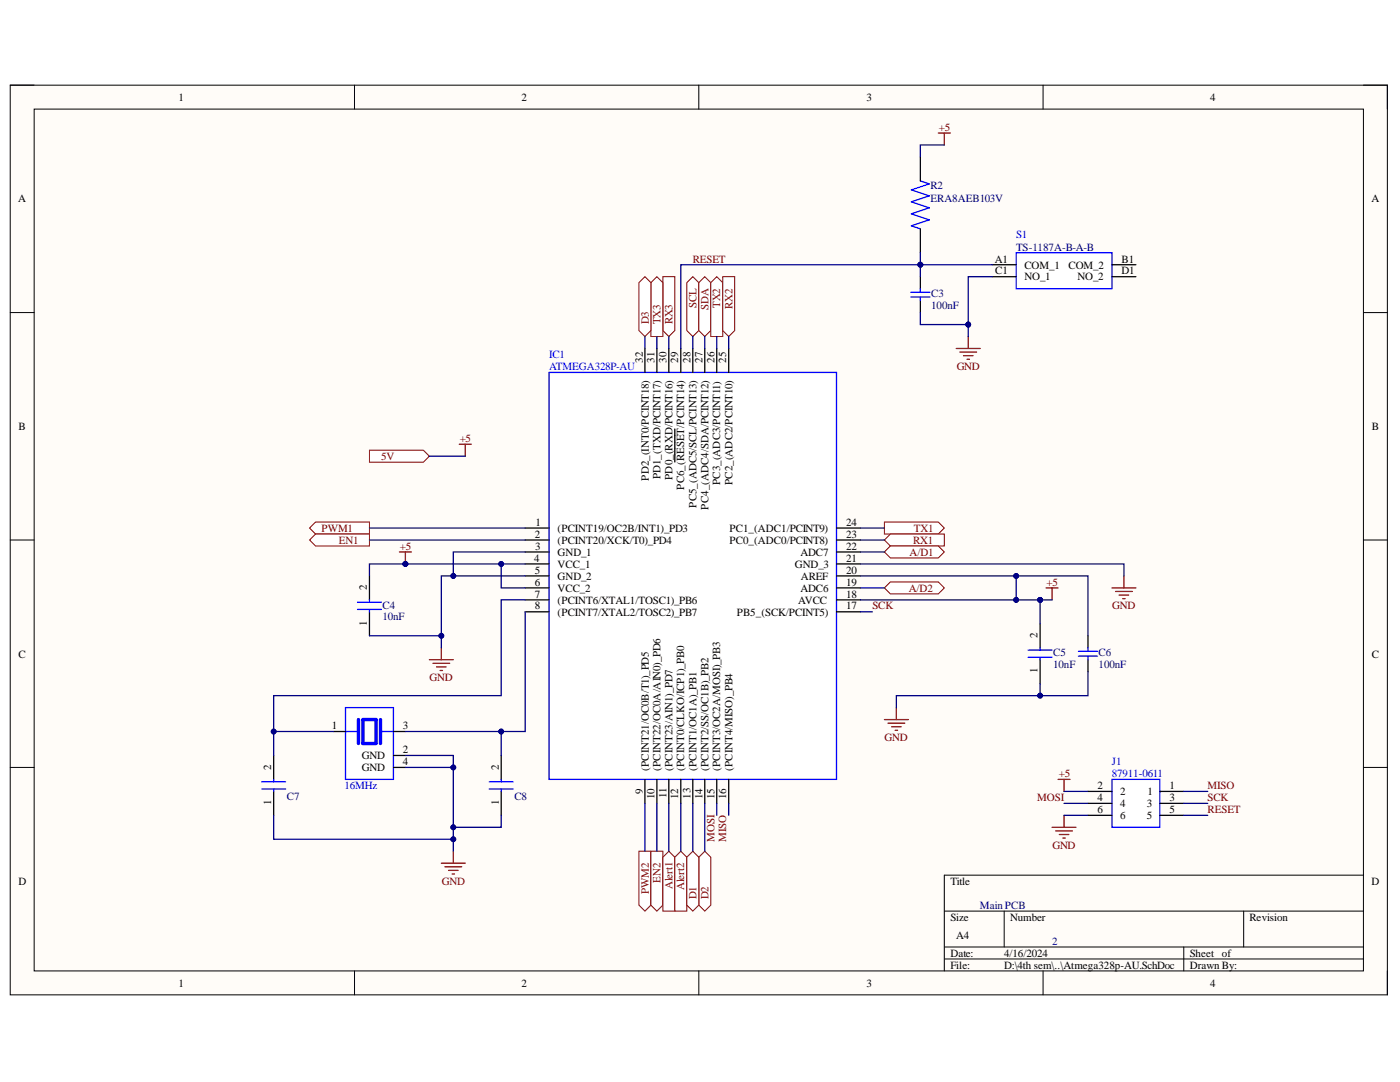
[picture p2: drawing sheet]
<svg xmlns="http://www.w3.org/2000/svg" width="279mm" height="216mm" viewBox="0 0 279 216" stroke-linecap="round" stroke-linejoin="round" font-family="sans-serif">
<defs><g id="words">
<g font-size="2.2">
<text x="35.6" y="20.1">1</text>
<text x="104.1" y="20.1">2</text>
<text x="172.9" y="20.1">3</text>
<text x="241.5" y="20.1">4</text>
<text x="3.6" y="40.4">A</text>
<text x="273.7" y="40.4">A</text>
<text x="198.5" y="52.4">A1</text>
<text x="204.5" y="53.6">COM_1</text>
<text x="213.3" y="53.6">COM_2</text>
<text x="223.8" y="52.4">B1</text>
<text x="198.6" y="54.8">C1</text>
<text x="204.5" y="56">NO_1</text>
<text x="215" y="56">NO_2</text>
<text x="223.8" y="54.8">D1</text>
<text x="128.3" y="72.4" transform="rotate(-90 128.3 72.4)">32</text>
<text x="130.6" y="72.4" transform="rotate(-90 130.6 72.4)">31</text>
<text x="133" y="72.4" transform="rotate(-90 133 72.4)">30</text>
<text x="135.4" y="72.4" transform="rotate(-90 135.4 72.4)">29</text>
<text x="137.8" y="72.4" transform="rotate(-90 137.8 72.4)">28</text>
<text x="140.2" y="72.4" transform="rotate(-90 140.2 72.4)">27</text>
<text x="142.6" y="72.4" transform="rotate(-90 142.6 72.4)">26</text>
<text x="144.9" y="72.4" transform="rotate(-90 144.9 72.4)">25</text>
<text x="3.7" y="85.8">B</text>
<text x="273.8" y="85.8">B</text>
<text x="129.5" y="95.9" transform="rotate(-90 129.5 95.9)">PD2_(INT0/PCINT18)</text>
<text x="131.8" y="95.7" transform="rotate(-90 131.8 95.7)">PD1_(TXD/PCINT17)</text>
<text x="134.2" y="95.8" transform="rotate(-90 134.2 95.8)">PD0_(RXD/PCINT16)</text>
<text x="136.6" y="97.7" transform="rotate(-90 136.6 97.7)">PC6_(RESET/PCINT14)</text>
<text x="139" y="101.3" transform="rotate(-90 139 101.3)">PC5_(ADC5/SCL/PCINT13)</text>
<text x="141.4" y="101.7" transform="rotate(-90 141.4 101.7)">PC4_(ADC4/SDA/PCINT12)</text>
<text x="143.7" y="96.8" transform="rotate(-90 143.7 96.8)">PC3_(ADC3/PCINT11)</text>
<text x="146.2" y="96.8" transform="rotate(-90 146.2 96.8)">PC2_(ADC2/PCINT10)</text>
<text x="106.7" y="107.3">2</text>
<text x="106.9" y="105">1</text>
<text x="111.3" y="106.1">(PCINT19/OC2B/INT1)_PD3</text>
<text x="145.6" y="106.1">PC1_(ADC1/PCINT9)</text>
<text x="168.9" y="105">24</text>
<text x="168.9" y="107.3">23</text>
<text x="106.6" y="112.1">4</text>
<text x="106.8" y="109.7">3</text>
<text x="111.3" y="108.5">(PCINT20/XCK/T0)_PD4</text>
<text x="111.3" y="110.9">GND_1</text>
<text x="111.3" y="113.3">VCC_1</text>
<text x="145.6" y="108.5">PC0_(ADC0/PCINT8)</text>
<text x="158.6" y="113.3">GND_3</text>
<text x="159.7" y="110.9">ADC7</text>
<text x="168.9" y="109.7">22</text>
<text x="168.9" y="112.1">21</text>
<text x="73.2" y="117.8" transform="rotate(-90 73.2 117.8)">2</text>
<text x="106.7" y="114.5">5</text>
<text x="106.7" y="116.9">6</text>
<text x="106.7" y="119.2">7</text>
<text x="111.3" y="115.7">GND_2</text>
<text x="111.3" y="118.1">VCC_2</text>
<text x="159.7" y="118.1">ADC6</text>
<text x="159.8" y="115.7">AREF</text>
<text x="168.9" y="114.5">20</text>
<text x="168.9" y="116.9">19</text>
<text x="168.9" y="119.2">18</text>
<text x="73.2" y="124.8" transform="rotate(-90 73.2 124.8)">1</text>
<text x="106.7" y="121.6">8</text>
<text x="111.3" y="120.4">(PCINT6/XTAL1/TOSC1)_PB6</text>
<text x="111.3" y="122.9">(PCINT7/XTAL2/TOSC2)_PB7</text>
<text x="147" y="122.9">PB5_(SCK/PCINT5)</text>
<text x="159.3" y="120.4">AVCC</text>
<text x="168.9" y="121.6">17</text>
<text x="3.7" y="131.2">C</text>
<text x="207.1" y="127.4" transform="rotate(-90 207.1 127.4)">2</text>
<text x="273.8" y="131.2">C</text>
<text x="207.1" y="134.4" transform="rotate(-90 207.1 134.4)">1</text>
<text x="66.2" y="145.5">1</text>
<text x="80.4" y="145.5">3</text>
<text x="54.1" y="153.6" transform="rotate(-90 54.1 153.6)">2</text>
<text x="72.2" y="151.5">GND</text>
<text x="72.2" y="153.9">GND</text>
<text x="80.4" y="150.3">2</text>
<text x="80.4" y="152.7">4</text>
<text x="99.5" y="153.6" transform="rotate(-90 99.5 153.6)">2</text>
<text x="129.5" y="153.8" transform="rotate(-90 129.5 153.8)">(PCINT21/OC0B/T1)_PD5</text>
<text x="131.8" y="153.8" transform="rotate(-90 131.8 153.8)">(PCINT22/OC0A/AIN0)_PD6</text>
<text x="134.2" y="153.8" transform="rotate(-90 134.2 153.8)">(PCINT23/AIN1)_PD7</text>
<text x="136.6" y="153.8" transform="rotate(-90 136.6 153.8)">(PCINT0/CLKO/ICP1)_PB0</text>
<text x="139" y="153.8" transform="rotate(-90 139 153.8)">(PCINT1/OC1A)_PB1</text>
<text x="141.4" y="153.8" transform="rotate(-90 141.4 153.8)">(PCINT2/SS/OC1B)_PB2</text>
<text x="143.7" y="153.8" transform="rotate(-90 143.7 153.8)">(PCINT3/OC2A/MOSI)_PB3</text>
<text x="146.2" y="153.8" transform="rotate(-90 146.2 153.8)">(PCINT4/MISO)_PB4</text>
<text x="54.1" y="160.7" transform="rotate(-90 54.1 160.7)">1</text>
<text x="99.5" y="160.7" transform="rotate(-90 99.5 160.7)">1</text>
<text x="128.3" y="158.5" transform="rotate(-90 128.3 158.5)">9</text>
<text x="130.6" y="159.5" transform="rotate(-90 130.6 159.5)">10</text>
<text x="133" y="159.3" transform="rotate(-90 133 159.3)">11</text>
<text x="135.4" y="159.5" transform="rotate(-90 135.4 159.5)">12</text>
<text x="137.8" y="159.4" transform="rotate(-90 137.8 159.4)">13</text>
<text x="140.2" y="159.5" transform="rotate(-90 140.2 159.5)">14</text>
<text x="142.6" y="159.5" transform="rotate(-90 142.6 159.5)">15</text>
<text x="144.9" y="159.5" transform="rotate(-90 144.9 159.5)">16</text>
<text x="219" y="157.4">2</text>
<text x="219" y="159.9">4</text>
<text x="223.6" y="158.7">2</text>
<text x="223.6" y="161.1">4</text>
<text x="228.9" y="161.1">3</text>
<text x="229" y="158.7">1</text>
<text x="233.4" y="157.4">1</text>
<text x="233.4" y="159.9">3</text>
<text x="219" y="162.3">6</text>
<text x="223.6" y="163.4">6</text>
<text x="228.9" y="163.4">5</text>
<text x="233.4" y="162.3">5</text>
<text x="3.7" y="176.6">D</text>
<text x="189.7" y="176.6">Title</text>
<text x="273.7" y="176.6">D</text>
<text x="189.7" y="183.7">Size</text>
<text x="201.6" y="183.7">Number</text>
<text x="249.4" y="183.7">Revision</text>
<text x="189.7" y="190.9">Date:</text>
<text x="190.8" y="187.4">A4</text>
<text x="200.4" y="190.9">4/16/2024</text>
<text x="237.4" y="190.9">Sheet of</text>
<text x="35.6" y="196.9">1</text>
<text x="104.1" y="196.9">2</text>
<text x="172.9" y="196.9">3</text>
<text x="189.7" y="193.3">File:</text>
<text x="200.4" y="193.3">D:\4th sem\..\Atmega328p-AU.SchDoc</text>
<text x="237.4" y="193.3">Drawn By:</text>
<text x="241.5" y="196.9">4</text>
</g>
<g font-size="2.2" fill="#800000">
<text x="187.4" y="26.1">+5</text>
<text x="138.2" y="52.4">RESET</text>
<text x="129.5" y="64.7" transform="rotate(-90 129.5 64.7)">D3</text>
<text x="131.8" y="64.7" transform="rotate(-90 131.8 64.7)">TX3</text>
<text x="134.2" y="64.7" transform="rotate(-90 134.2 64.7)">RX3</text>
<text x="139" y="61.5" transform="rotate(-90 139 61.5)">SCL</text>
<text x="141.4" y="61.9" transform="rotate(-90 141.4 61.9)">SDA</text>
<text x="143.7" y="61.4" transform="rotate(-90 143.7 61.4)">TX2</text>
<text x="146.2" y="61.6" transform="rotate(-90 146.2 61.6)">RX2</text>
<text x="190.9" y="73.9">GND</text>
<text x="91.7" y="88.2">+5</text>
<text x="76.1" y="91.8">5V</text>
<text x="64.2" y="106.1">PWM1</text>
<text x="182.4" y="106.1">TX1</text>
<text x="67.6" y="108.5">EN1</text>
<text x="79.8" y="109.7">+5</text>
<text x="181.5" y="110.9">A/D1</text>
<text x="182.2" y="108.5">RX1</text>
<text x="181.4" y="118.1">A/D2</text>
<text x="208.9" y="116.9">+5</text>
<text x="174.1" y="121.6">SCK</text>
<text x="222" y="121.6">GND</text>
<text x="85.7" y="136">GND</text>
<text x="176.6" y="147.9">GND</text>
<text x="211.3" y="155.1">+5</text>
<text x="207" y="159.9">MOSI</text>
<text x="241" y="157.4">MISO</text>
<text x="241" y="159.9">SCK</text>
<text x="241" y="162.3">RESET</text>
<text x="142.6" y="168" transform="rotate(-90 142.6 168)">MOSI</text>
<text x="144.9" y="168" transform="rotate(-90 144.9 168)">MISO</text>
<text x="210" y="169.4">GND</text>
<text x="88.2" y="176.6">GND</text>
<text x="129.5" y="178.4" transform="rotate(-90 129.5 178.4)">PWM2</text>
<text x="131.8" y="176.1" transform="rotate(-90 131.8 176.1)">EN2</text>
<text x="134.2" y="177.5" transform="rotate(-90 134.2 177.5)">Alert1</text>
<text x="136.6" y="177.6" transform="rotate(-90 136.6 177.6)">Alert2</text>
<text x="139" y="179.4" transform="rotate(-90 139 179.4)">D1</text>
<text x="141.4" y="179.4" transform="rotate(-90 141.4 179.4)">D2</text>
</g>
<g font-size="2.2" fill="#000080">
<text x="185.7" y="37.8">R2</text>
<text x="185.7" y="40.2">ERA8AEB103V</text>
<text x="202.8" y="50">TS-1187A-B-A-B</text>
<text x="185.9" y="59.3">C3</text>
<text x="185.9" y="61.7">100nF</text>
<text x="76.4" y="121.4">C4</text>
<text x="76.4" y="123.8">10nF</text>
<text x="210.2" y="131">C5</text>
<text x="219.3" y="131">C6</text>
<text x="210.2" y="133.4">10nF</text>
<text x="219.3" y="133.4">100nF</text>
<text x="57.2" y="159.6">C7</text>
<text x="102.7" y="159.6">C8</text>
<text x="195.6" y="181.4">Main PCB</text>
<text x="210" y="188.5">2</text>
</g>
<g font-size="2.2" fill="#00f">
<text x="202.8" y="47.6">S1</text>
<text x="109.6" y="71.5">IC1</text>
<text x="109.6" y="73.9">ATMEGA328P-AU</text>
<text x="221.9" y="152.7">J1</text>
<text x="221.9" y="155.1">87911-0611</text>
<text x="68.7" y="157.4">16MHz</text>
</g>
</g></defs>
<path d="M2 17h274.9v181.5h-274.9z" fill-rule="evenodd" fill="#fffcf8"/>
<path d="M2 17h274.9v181.5h-274.9z" fill="none" stroke="#000" stroke-width=".2"/>
<path d="M6.8 21.8h265.3v171.9h-265.3z" fill-rule="evenodd" fill="#fffcf8"/>
<g fill="none" stroke="#000" stroke-width=".2">
<path d="M2 17h4.8M70.7 17v4.8M139.5 17v4.8M208.2 17v4.8M272.1 17h4.8v4.8M6.8 21.8h265.3v171.9h-265.3zM2 62.4h4.8M272.1 62.4h4.8M2 107.8h4.8M272.1 107.8h4.8M2 153.1h4.8M272.1 153.1h4.8"/>
<path d="M272.1 174.6h-83.6v19.1M70.8 193.7v4.8M139.5 193.7v4.8M188.5 181.8h83.6M188.5 189h83.6M188.5 191.4h83.6M200.4 181.8v7.2M208.2 193.7v4.8M236.3 189v4.7M248.2 181.8v7.2M276.9 193.7v4.8"/>
</g>
<path d="M109.6 74.3h57.3v81.2h-57.3z" fill-rule="evenodd" fill="#fff"/>
<path d="M109.6 74.3h57.3v81.2h-57.3z" fill="none" stroke="#00f" stroke-width=".25"/>
<g fill="none" stroke="#000" stroke-width=".25">
<path d="M128.7 69.5v4.8M131.1 69.5v4.8M133.5 69.5v4.8M135.9 69.5v4.8M138.3 69.5v4.8M140.7 69.5v4.8M143 69.5v4.8M145.4 69.5v4.8M134.7 85.6v6.6M104.8 105.4h4.8M104.8 107.8h4.8M104.8 110.1h4.8"/>
<path d="M104.8 112.5h4.8M104.8 114.9h4.8M104.8 117.3h4.8M104.8 119.7h4.8M166.9 105.4h4.8M166.9 107.8h4.8M166.9 110.1h4.8M166.9 112.5h4.8M166.9 114.9h4.8M166.9 117.3h4.8M166.9 119.7h4.8M104.8 122.1h4.8"/>
<path d="M166.9 122.1h4.8M128.7 155.5v4.8M131.1 155.5v4.8M133.5 155.5v4.8M135.9 155.5v4.8M138.3 155.5v4.8M140.7 155.5v4.8M143 155.5v4.8M145.4 155.5v4.8"/>
</g>
<path d="M69 141.2h9.5v14.3h-9.5z" fill-rule="evenodd" fill="#fff"/>
<path d="M52.2 157.4h4.8M52.2 156h4.8M54.6 155.5v.5M54.6 157.4v.5M69 141.2h9.5v14.3h-9.5zM69 146h2.3M76.1 146h2.4M97.6 157.4h4.8M97.6 156h4.8M100 155.5v.5M100 157.4v.5" fill="none" stroke="#00f" stroke-width=".25"/>
<path d="M71.5 143.6v4.8M72.4 143.6h2.6v4.8h-2.6zM75.9 143.6v4.8" fill="none" stroke="#00f" stroke-width=".68"/>
<path d="M54.6 150.7v4.8M54.6 157.9v4.8M66.6 146h2.4M78.5 146h2.4M78.5 150.7h2.4M78.5 153.1h2.4M100 150.7v4.8M100 157.9v4.8" fill="none" stroke="#000" stroke-width=".25"/>
<path d="M88.1 172.2h4.8M88.8 173h3.3M89.5 173.7h1.9M90.2 174.4h.5M90.5 169.9v2.3" fill="none" stroke="#800000" stroke-width=".25"/>
<path d="M73.7 89.8h10.8l1.2 1.2-1.2 1.2h-10.8z" fill-rule="evenodd" fill="#fff"/>
<path d="M73.7 89.8h10.8l1.2 1.2-1.2 1.2h-10.8z" fill="none" stroke="#800000" stroke-width=".2"/>
<path d="M187.3 26.5h2.3M188.5 26.5v2.4M91.7 88.6h2.3M92.9 88.6v2.4" fill="none" stroke="#800000" stroke-width=".25"/>
<path d="M63 104.2h10.7v2.4h-10.7l-1.2-1.2z" fill-rule="evenodd" fill="#fff"/>
<path d="M63 104.2h10.7v2.4h-10.7l-1.2-1.2z" fill="none" stroke="#800000" stroke-width=".2"/>
<path d="M61.8 107.8l1.2-1.2h10.7v2.3h-10.7z" fill-rule="evenodd" fill="#fff"/>
<path d="M61.8 107.8l1.2-1.2h10.7v2.3h-10.7z" fill="none" stroke="#800000" stroke-width=".2"/>
<path d="M127.5 169.9h2.4v10.7l-1.2 1.2-1.2-1.2z" fill-rule="evenodd" fill="#fff"/>
<path d="M127.5 169.9h2.4v10.7l-1.2 1.2-1.2-1.2z" fill="none" stroke="#800000" stroke-width=".2"/>
<path d="M129.9 169.9h2.4v10.7l-1.2 1.2-1.2-1.2z" fill-rule="evenodd" fill="#fff"/>
<path d="M129.9 169.9h2.4v10.7l-1.2 1.2-1.2-1.2z" fill="none" stroke="#800000" stroke-width=".2"/>
<path d="M132.3 171l1.2-1.1 1.2 1.1v10.8h-2.4z" fill-rule="evenodd" fill="#fff"/>
<path d="M132.3 171l1.2-1.1 1.2 1.1v10.8h-2.4z" fill="none" stroke="#800000" stroke-width=".2"/>
<path d="M134.7 171l1.2-1.1 1.2 1.1v10.8h-2.4z" fill-rule="evenodd" fill="#fff"/>
<path d="M134.7 171l1.2-1.1 1.2 1.1v10.8h-2.4z" fill="none" stroke="#800000" stroke-width=".2"/>
<path d="M137.1 56.4l1.2-1.2 1.2 1.2v9.6l-1.2 1.1-1.2-1.1z" fill-rule="evenodd" fill="#fff"/>
<path d="M137.1 56.4l1.2-1.2 1.2 1.2v9.6l-1.2 1.1-1.2-1.1z" fill="none" stroke="#800000" stroke-width=".2"/>
<path d="M139.5 56.4l1.2-1.2 1.1 1.2v9.6l-1.1 1.1-1.2-1.1z" fill-rule="evenodd" fill="#fff"/>
<path d="M139.5 56.4l1.2-1.2 1.1 1.2v9.6l-1.1 1.1-1.2-1.1z" fill="none" stroke="#800000" stroke-width=".2"/>
<path d="M141.8 56.4l1.2-1.2 1.2 1.2v10.7h-2.4z" fill-rule="evenodd" fill="#fff"/>
<path d="M141.8 56.4l1.2-1.2 1.2 1.2v10.7h-2.4z" fill="none" stroke="#800000" stroke-width=".2"/>
<path d="M144.2 55.2h2.4v10.8l-1.2 1.1-1.2-1.1z" fill-rule="evenodd" fill="#fff"/>
<path d="M144.2 55.2h2.4v10.8l-1.2 1.1-1.2-1.1z" fill="none" stroke="#800000" stroke-width=".2"/>
<path d="M176.5 104.2h10.8l1.2 1.2-1.2 1.2h-10.8z" fill-rule="evenodd" fill="#fff"/>
<path d="M176.5 104.2h10.8l1.2 1.2-1.2 1.2h-10.8z" fill="none" stroke="#800000" stroke-width=".2"/>
<path d="M176.5 107.8l1.2-1.2h10.8v2.3h-10.8z" fill-rule="evenodd" fill="#fff"/>
<path d="M176.5 107.8l1.2-1.2h10.8v2.3h-10.8z" fill="none" stroke="#800000" stroke-width=".2"/>
<path d="M132.3 55.2h2.4v10.8l-1.2 1.1-1.2-1.1z" fill-rule="evenodd" fill="#fff"/>
<path d="M132.3 55.2h2.4v10.8l-1.2 1.1-1.2-1.1z" fill="none" stroke="#800000" stroke-width=".2"/>
<path d="M129.9 56.4l1.2-1.2 1.2 1.2v10.7h-2.4z" fill-rule="evenodd" fill="#fff"/>
<path d="M129.9 56.4l1.2-1.2 1.2 1.2v10.7h-2.4z" fill="none" stroke="#800000" stroke-width=".2"/>
<g fill="none" stroke="#800000" stroke-width=".25">
<path d="M79.7 110.1h2.4M80.9 110.1v2.4M208.8 117.3h2.4M210 117.3v2.4M221.9 117.3h4.8M222.6 118h3.4M223.3 118.7h2M224.1 119.5h.4M224.3 114.9v2.4M85.7 131.6h4.8M86.4 132.4h3.3M87.1 133.1h1.9"/>
<path d="M87.8 133.8h.5M88.1 129.2v2.4M176.5 143.6h4.8M177.2 144.3h3.4M177.9 145h2M178.7 145.7h.4M178.9 141.2v2.4"/>
</g>
<path d="M73.7 114.9v4.8M73.7 122.1v4.8M207.6 124.5v4.7M207.6 131.6v4.8M217.1 126.9v2.3M217.1 131.6v2.4" fill="none" stroke="#000" stroke-width=".25"/>
<path d="M73.7 119.7v.5M71.3 121.6h4.8M71.3 120.2h4.8M73.7 121.6v.5M205.2 131.2h4.8M205.2 129.7h4.8M207.6 129.2v.5M207.6 131.2v.4M215.2 130h3.8M215.2 130.9h3.8M217.1 129.2v.8M217.1 130.9v.7" fill="none" stroke="#00f" stroke-width=".25"/>
<circle cx="80.9" cy="112.5" r=".48" fill="#000080"/>
<circle cx="80.9" cy="112.5" r=".48" fill="none" stroke="#000080" stroke-width=".2"/>
<path d="M202.8 50.4h19.1v7.2h-19.1z" fill-rule="evenodd" fill="#fff"/>
<path d="M181.8 58.3h3.8M181.8 59.3h3.8M183.7 57.6v.7M183.7 59.3v.7M202.8 50.4h19.1v7.2h-19.1z" fill="none" stroke="#00f" stroke-width=".25"/>
<path d="M183.7 55.2v2.4M183.7 60v2.4M198 52.8h4.8M198 55.2h4.8M221.9 52.8h4.8M221.9 55.2h4.8" fill="none" stroke="#000" stroke-width=".25"/>
<path d="M190.8 69.5h4.8M191.6 70.3h3.3M192.3 71h1.9M193 71.7h.5M193.2 67.1v2.4" fill="none" stroke="#800000" stroke-width=".25"/>
<path d="M139.5 171l1.2-1.1 1.2 1.1v9.6l-1.2 1.2-1.2-1.2z" fill-rule="evenodd" fill="#fff"/>
<path d="M139.5 171l1.2-1.1 1.2 1.1v9.6l-1.2 1.2-1.2-1.2z" fill="none" stroke="#800000" stroke-width=".2"/>
<path d="M127.5 56.4l1.2-1.2 1.2 1.2v9.6l-1.2 1.1-1.2-1.1z" fill-rule="evenodd" fill="#fff"/>
<path d="M127.5 56.4l1.2-1.2 1.2 1.2v9.6l-1.2 1.1-1.2-1.1z" fill="none" stroke="#800000" stroke-width=".2"/>
<path d="M137.1 171l1.2-1.1 1.2 1.1v9.6l-1.2 1.2-1.2-1.2z" fill-rule="evenodd" fill="#fff"/>
<path d="M137.1 171l1.2-1.1 1.2 1.1v9.6l-1.2 1.2-1.2-1.2z" fill="none" stroke="#800000" stroke-width=".2"/>
<path d="M176.5 110.1l1.2-1.2h9.6l1.2 1.2-1.2 1.2h-9.6z" fill-rule="evenodd" fill="#fff"/>
<path d="M176.5 110.1l1.2-1.2h9.6l1.2 1.2-1.2 1.2h-9.6z" fill="none" stroke="#800000" stroke-width=".2"/>
<path d="M176.5 117.3l1.2-1.2h9.6l1.2 1.2-1.2 1.2h-9.6z" fill-rule="evenodd" fill="#fff"/>
<path d="M176.5 117.3l1.2-1.2h9.6l1.2 1.2-1.2 1.2h-9.6z" fill="none" stroke="#800000" stroke-width=".2"/>
<path d="M221.9 155.5h9.6v9.6h-9.6z" fill-rule="evenodd" fill="#fff"/>
<path d="M183.7 36.1l1.8 .6-3.6 1.2 3.6 1.2-3.6 1.2 3.6 1.2-3.6 1.2 3.6 1.2-3.6 1.2 1.8 .6M221.9 155.5h9.6v9.6h-9.6z" fill="none" stroke="#00f" stroke-width=".25"/>
<path d="M183.7 31.3v4.8M183.7 45.7v4.7M217.1 157.9h4.8M231.5 157.9h4.8M217.1 160.3h4.8M217.1 162.7h4.8M231.5 160.3h4.8M231.5 162.7h4.8" fill="none" stroke="#000" stroke-width=".25"/>
<path d="M211.2 155.5h2.3M212.4 155.5v2.4M210 165.1h4.7M210.7 165.8h3.3M211.4 166.5h1.9M212.1 167.2h.5M212.4 162.7v2.4" fill="none" stroke="#800000" stroke-width=".25"/>
<path d="M80.9 150.7h9.6v2.4h-9.6" fill="none" stroke="#000080" stroke-width=".25"/>
<circle cx="90.5" cy="153.1" r=".48" fill="#000080"/>
<circle cx="90.5" cy="153.1" r=".48" fill="none" stroke="#000080" stroke-width=".2"/>
<path d="M104.8 119.7h-4.8v19.1h-45.4v7.2h12" fill="none" stroke="#000080" stroke-width=".25"/>
<circle cx="54.6" cy="146" r=".48" fill="#000080"/>
<circle cx="54.6" cy="146" r=".48" fill="none" stroke="#000080" stroke-width=".2"/>
<path d="M54.6 146v4.7" fill="none" stroke="#000080" stroke-width=".25"/>
<circle cx="54.6" cy="146" r=".48" fill="#000080"/>
<circle cx="54.6" cy="146" r=".48" fill="none" stroke="#000080" stroke-width=".2"/>
<path d="M54.6 162.7v4.8h35.9" fill="none" stroke="#000080" stroke-width=".25"/>
<circle cx="90.5" cy="167.5" r=".48" fill="#000080"/>
<circle cx="90.5" cy="167.5" r=".48" fill="none" stroke="#000080" stroke-width=".2"/>
<path d="M100 162.7v2.4h-9.5" fill="none" stroke="#000080" stroke-width=".25"/>
<circle cx="90.5" cy="165.1" r=".48" fill="#000080"/>
<circle cx="90.5" cy="165.1" r=".48" fill="none" stroke="#000080" stroke-width=".2"/>
<path d="M85.7 91h7.2M104.8 110.1h-14.3v4.8" fill="none" stroke="#000080" stroke-width=".25"/>
<circle cx="90.5" cy="114.9" r=".48" fill="#000080"/>
<circle cx="90.5" cy="114.9" r=".48" fill="none" stroke="#000080" stroke-width=".2"/>
<path d="M90.5 153.1v16.8" fill="none" stroke="#000080" stroke-width=".25"/>
<circle cx="90.5" cy="153.1" r=".48" fill="#000080"/>
<circle cx="90.5" cy="153.1" r=".48" fill="none" stroke="#000080" stroke-width=".2"/>
<circle cx="90.5" cy="165.1" r=".48" fill="#000080"/>
<circle cx="90.5" cy="165.1" r=".48" fill="none" stroke="#000080" stroke-width=".2"/>
<circle cx="90.5" cy="167.5" r=".48" fill="#000080"/>
<circle cx="90.5" cy="167.5" r=".48" fill="none" stroke="#000080" stroke-width=".2"/>
<g fill="none" stroke="#000080" stroke-width=".25">
<path d="M131.1 67.1v2.4M133.5 67.1v2.4M138.3 67.1v2.4M140.7 67.1v2.4M143 67.1v2.4M145.4 67.1v2.4M73.7 105.4h31.1M73.7 107.8h31.1M100 112.5v4.8h4.8M171.7 112.5h52.6v2.4M171.7 105.4h4.8M171.7 107.8h4.8"/>
<path d="M128.7 160.3v9.6M131.1 160.3v9.6M133.5 160.3v9.6M135.9 160.3v9.6"/>
</g>
<circle cx="100" cy="112.5" r=".48" fill="#000080"/>
<circle cx="100" cy="112.5" r=".48" fill="none" stroke="#000080" stroke-width=".2"/>
<path d="M80.9 112.5h-7.2v2.4" fill="none" stroke="#000080" stroke-width=".25"/>
<circle cx="80.9" cy="112.5" r=".48" fill="#000080"/>
<circle cx="80.9" cy="112.5" r=".48" fill="none" stroke="#000080" stroke-width=".2"/>
<path d="M104.8 122.1v23.9h-23.9" fill="none" stroke="#000080" stroke-width=".25"/>
<circle cx="100" cy="146" r=".48" fill="#000080"/>
<circle cx="100" cy="146" r=".48" fill="none" stroke="#000080" stroke-width=".2"/>
<path d="M100 146v4.7" fill="none" stroke="#000080" stroke-width=".25"/>
<circle cx="100" cy="146" r=".48" fill="#000080"/>
<circle cx="100" cy="146" r=".48" fill="none" stroke="#000080" stroke-width=".2"/>
<path d="M73.7 126.9h14.4" fill="none" stroke="#000080" stroke-width=".25"/>
<circle cx="88.1" cy="126.9" r=".48" fill="#000080"/>
<circle cx="88.1" cy="126.9" r=".48" fill="none" stroke="#000080" stroke-width=".2"/>
<path d="M188.5 28.9h-4.8v2.4M183.7 50.4v2.4h-47.8v16.7M171.7 122.1h2.4M143 160.3v2.4M145.4 160.3v2.4" fill="none" stroke="#000080" stroke-width=".25"/>
<circle cx="183.7" cy="52.8" r=".48" fill="#000080"/>
<circle cx="183.7" cy="52.8" r=".48" fill="none" stroke="#000080" stroke-width=".2"/>
<path d="M183.7 52.8v2.4" fill="none" stroke="#000080" stroke-width=".25"/>
<circle cx="183.7" cy="52.8" r=".48" fill="#000080"/>
<circle cx="183.7" cy="52.8" r=".48" fill="none" stroke="#000080" stroke-width=".2"/>
<path d="M183.7 62.4v2.4h9.5" fill="none" stroke="#000080" stroke-width=".25"/>
<circle cx="193.2" cy="64.8" r=".48" fill="#000080"/>
<circle cx="193.2" cy="64.8" r=".48" fill="none" stroke="#000080" stroke-width=".2"/>
<path d="M183.7 52.8h14.3" fill="none" stroke="#000080" stroke-width=".25"/>
<circle cx="183.7" cy="52.8" r=".48" fill="#000080"/>
<circle cx="183.7" cy="52.8" r=".48" fill="none" stroke="#000080" stroke-width=".2"/>
<path d="M198 55.2h-4.8v9.6" fill="none" stroke="#000080" stroke-width=".25"/>
<circle cx="193.2" cy="64.8" r=".48" fill="#000080"/>
<circle cx="193.2" cy="64.8" r=".48" fill="none" stroke="#000080" stroke-width=".2"/>
<path d="M193.2 64.8v2.3M212.4 160.3h4.7M212.4 162.7h4.7M236.3 160.3h4.7M236.3 162.7h4.7" fill="none" stroke="#000080" stroke-width=".25"/>
<circle cx="193.2" cy="64.8" r=".48" fill="#000080"/>
<circle cx="193.2" cy="64.8" r=".48" fill="none" stroke="#000080" stroke-width=".2"/>
<path d="M128.7 67.1v2.4M207.6 136.4v2.4M138.3 160.3v9.6M140.7 160.3v9.6" fill="none" stroke="#000080" stroke-width=".25"/>
<circle cx="207.6" cy="138.8" r=".48" fill="#000080"/>
<circle cx="207.6" cy="138.8" r=".48" fill="none" stroke="#000080" stroke-width=".2"/>
<path d="M207.6 119.7v4.8" fill="none" stroke="#000080" stroke-width=".25"/>
<circle cx="207.6" cy="119.7" r=".48" fill="#000080"/>
<circle cx="207.6" cy="119.7" r=".48" fill="none" stroke="#000080" stroke-width=".2"/>
<path d="M171.7 119.7h35.9" fill="none" stroke="#000080" stroke-width=".25"/>
<circle cx="202.8" cy="119.7" r=".48" fill="#000080"/>
<circle cx="202.8" cy="119.7" r=".48" fill="none" stroke="#000080" stroke-width=".2"/>
<circle cx="207.6" cy="119.7" r=".48" fill="#000080"/>
<circle cx="207.6" cy="119.7" r=".48" fill="none" stroke="#000080" stroke-width=".2"/>
<path d="M207.6 119.7h2.4" fill="none" stroke="#000080" stroke-width=".25"/>
<circle cx="207.6" cy="119.7" r=".48" fill="#000080"/>
<circle cx="207.6" cy="119.7" r=".48" fill="none" stroke="#000080" stroke-width=".2"/>
<path d="M202.8 114.9v4.8" fill="none" stroke="#000080" stroke-width=".25"/>
<circle cx="202.8" cy="119.7" r=".48" fill="#000080"/>
<circle cx="202.8" cy="119.7" r=".48" fill="none" stroke="#000080" stroke-width=".2"/>
<circle cx="202.8" cy="114.9" r=".48" fill="#000080"/>
<circle cx="202.8" cy="114.9" r=".48" fill="none" stroke="#000080" stroke-width=".2"/>
<path d="M171.7 114.9h45.4v12M171.7 117.3h4.8M171.7 110.1h4.8" fill="none" stroke="#000080" stroke-width=".25"/>
<circle cx="202.8" cy="114.9" r=".48" fill="#000080"/>
<circle cx="202.8" cy="114.9" r=".48" fill="none" stroke="#000080" stroke-width=".2"/>
<path d="M217.1 134v4.8h-38.2v2.4" fill="none" stroke="#000080" stroke-width=".25"/>
<circle cx="207.6" cy="138.8" r=".48" fill="#000080"/>
<circle cx="207.6" cy="138.8" r=".48" fill="none" stroke="#000080" stroke-width=".2"/>
<path d="M104.8 114.9h-16.7v14.3" fill="none" stroke="#000080" stroke-width=".25"/>
<circle cx="88.1" cy="126.9" r=".48" fill="#000080"/>
<circle cx="88.1" cy="126.9" r=".48" fill="none" stroke="#000080" stroke-width=".2"/>
<circle cx="90.5" cy="114.9" r=".48" fill="#000080"/>
<circle cx="90.5" cy="114.9" r=".48" fill="none" stroke="#000080" stroke-width=".2"/>
<path d="M80.9 112.5h23.9" fill="none" stroke="#000080" stroke-width=".25"/>
<circle cx="80.9" cy="112.5" r=".48" fill="#000080"/>
<circle cx="80.9" cy="112.5" r=".48" fill="none" stroke="#000080" stroke-width=".2"/>
<circle cx="100" cy="112.5" r=".48" fill="#000080"/>
<circle cx="100" cy="112.5" r=".48" fill="none" stroke="#000080" stroke-width=".2"/>
<path d="M212.4 157.9h4.7M236.3 157.9h4.7" fill="none" stroke="#000080" stroke-width=".25"/>
<use href="#words"/>
</svg>
